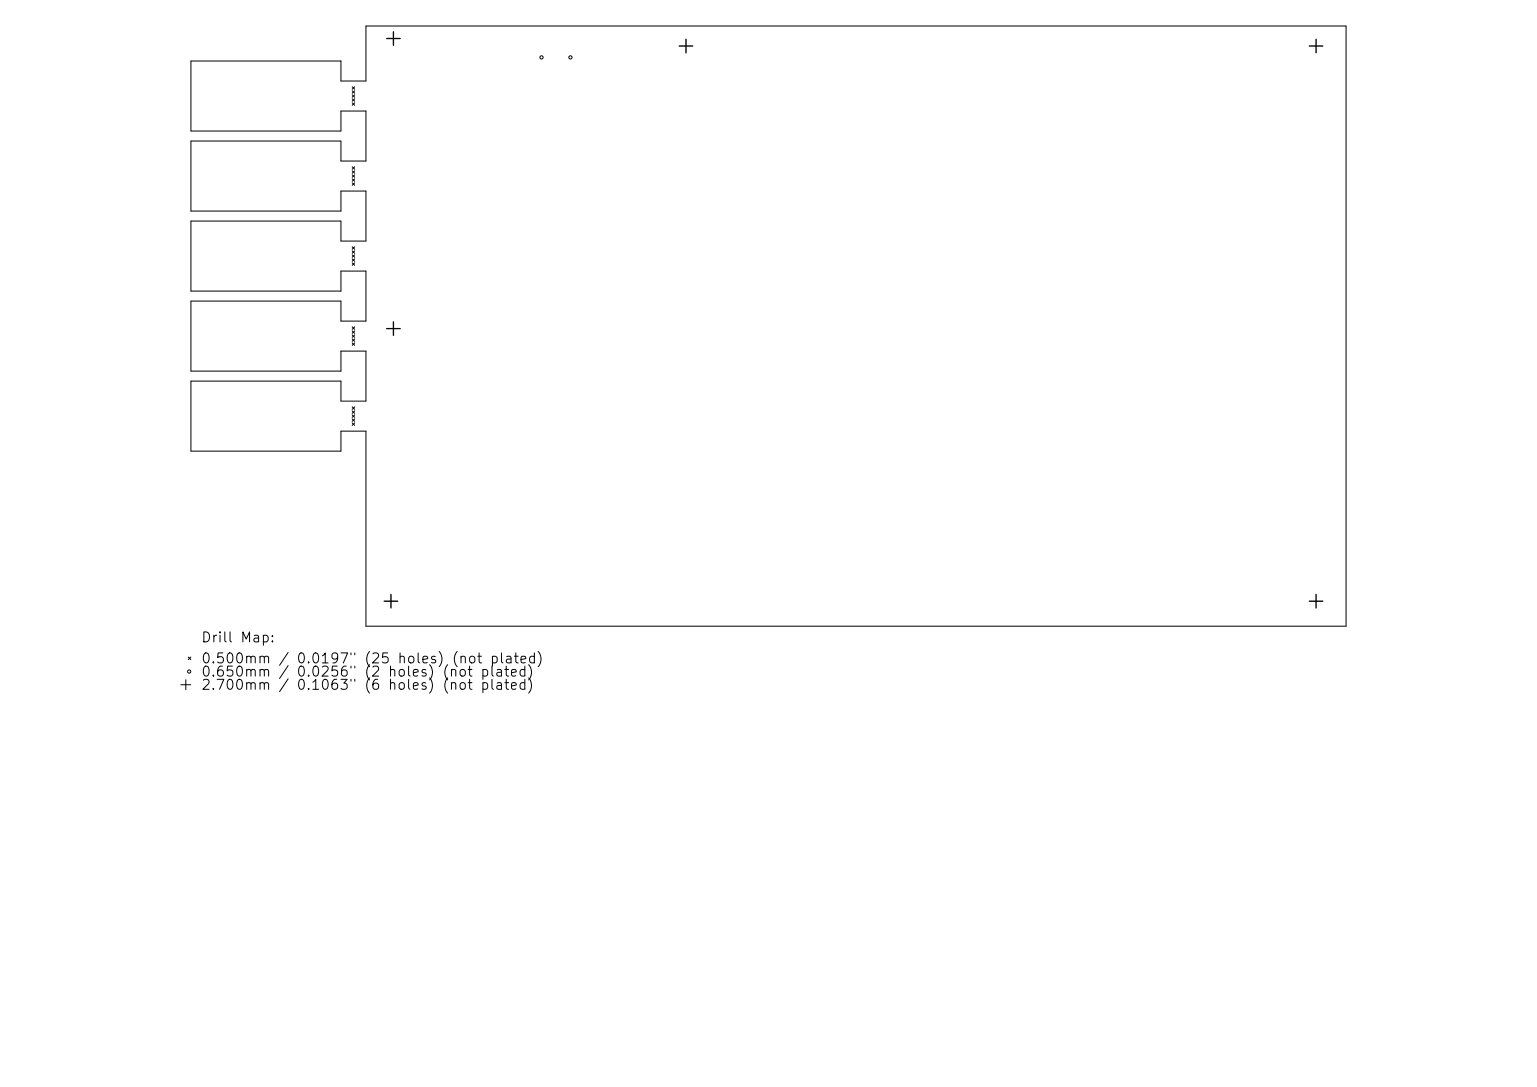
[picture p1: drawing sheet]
<svg xmlns="http://www.w3.org/2000/svg" width="297mm" height="210mm" viewBox="0 0 297 210" stroke-linecap="round" stroke-linejoin="round" font-family="sans-serif">
<defs><g id="words">
<g font-size="1.9">
<text x="38.7" y="124.6">Drill Map:</text>
<text x="38.7" y="128.7">0.500mm / 0.0197&quot; (25 holes) (not plated)</text>
<text x="38.7" y="131.2">0.650mm / 0.0256&quot; (2 holes) (not plated)</text>
<text x="38.7" y="133.8">2.700mm / 0.1063&quot; (6 holes) (not plated)</text>
</g>
</g></defs>
<g fill="none" stroke="#000" stroke-width=".19">
<path d="M36.9 11.8h29v3.9h4.8v-10.7h189.4v116h-189.4v-37.7h-4.8v3.9h-29v-13.6h29v3.9h4.8v-9.7h-4.8v3.9h-29v-13.5h29v3.8h4.8v-9.6h-4.8v3.8h-29v-13.5h29v3.9h4.8v-9.7h-4.8v3.9h-29v-13.6h29v3.9h4.8v-9.6h-4.8v3.8h-29zM68.1 16.8l.4 .4M68.1 17.5l.4 .5M68.1 18.3l.4 .5M68.1 19.1l.4 .5M68.1 19.9l.4 .4M68.5 16.8l-.4 .4M68.5 17.5l-.4 .5M68.5 18.3l-.4 .5M68.5 19.1l-.4 .5M68.5 19.9l-.4 .4M68.1 32.2l.4 .5"/>
<path d="M68.1 33l.4 .5M68.1 33.8l.4 .5M68.1 34.5l.4 .5M68.1 35.3l.4 .5M68.5 32.2l-.4 .5M68.5 33l-.4 .5M68.5 33.8l-.4 .5M68.5 34.5l-.4 .5M68.5 35.3l-.4 .5M68.1 47.7l.4 .5M68.1 48.5l.4 .4M68.1 49.2l.4 .5"/>
<path d="M68.1 50l.4 .5M68.1 50.8l.4 .5M68.5 47.7l-.4 .5M68.5 48.5l-.4 .4M68.5 49.2l-.4 .5M68.5 50l-.4 .5M68.5 50.8l-.4 .5M68.1 63.1l.4 .5M68.1 63.9l.4 .5M68.1 64.7l.4 .5M68.1 65.5l.4 .4M68.1 66.2l.4 .5"/>
<path d="M68.1 78.6l.4 .5M68.1 79.4l.4 .5M68.5 63.1l-.4 .5M68.5 63.9l-.4 .5M68.5 64.7l-.4 .5M68.5 65.5l-.4 .4M68.5 66.2l-.4 .5M68.5 78.6l-.4 .5M68.5 79.4l-.4 .5M68.1 80.2l.4 .4M68.1 80.9l.4 .5M68.1 81.7l.4 .5"/>
<path d="M68.5 80.2l-.4 .4M68.5 80.9l-.4 .5M68.5 81.7l-.4 .5M34.9 132.3h2M35.9 131.3v2M36.4 126.9l.5 .5M36.9 126.9l-.5 .5"/>
<circle cx="104.6" cy="11.1" r=".31"/>
<circle cx="110.2" cy="11.1" r=".31"/>
<circle cx="36.6" cy="129.7" r=".31"/>
</g>
<path d="M74.7 7.4h2.6M76 6.1v2.6M131.3 8.9h2.6M132.6 7.6v2.6M253 8.9h2.6M254.3 7.6v2.6M74.7 63.5h2.6M76 62.2v2.6M74.2 116.1h2.6M75.5 114.8v2.7M253 116.1h2.6M254.3 114.8v2.7" fill="none" stroke="#000" stroke-width=".26"/>
<use href="#words"/>
</svg>
